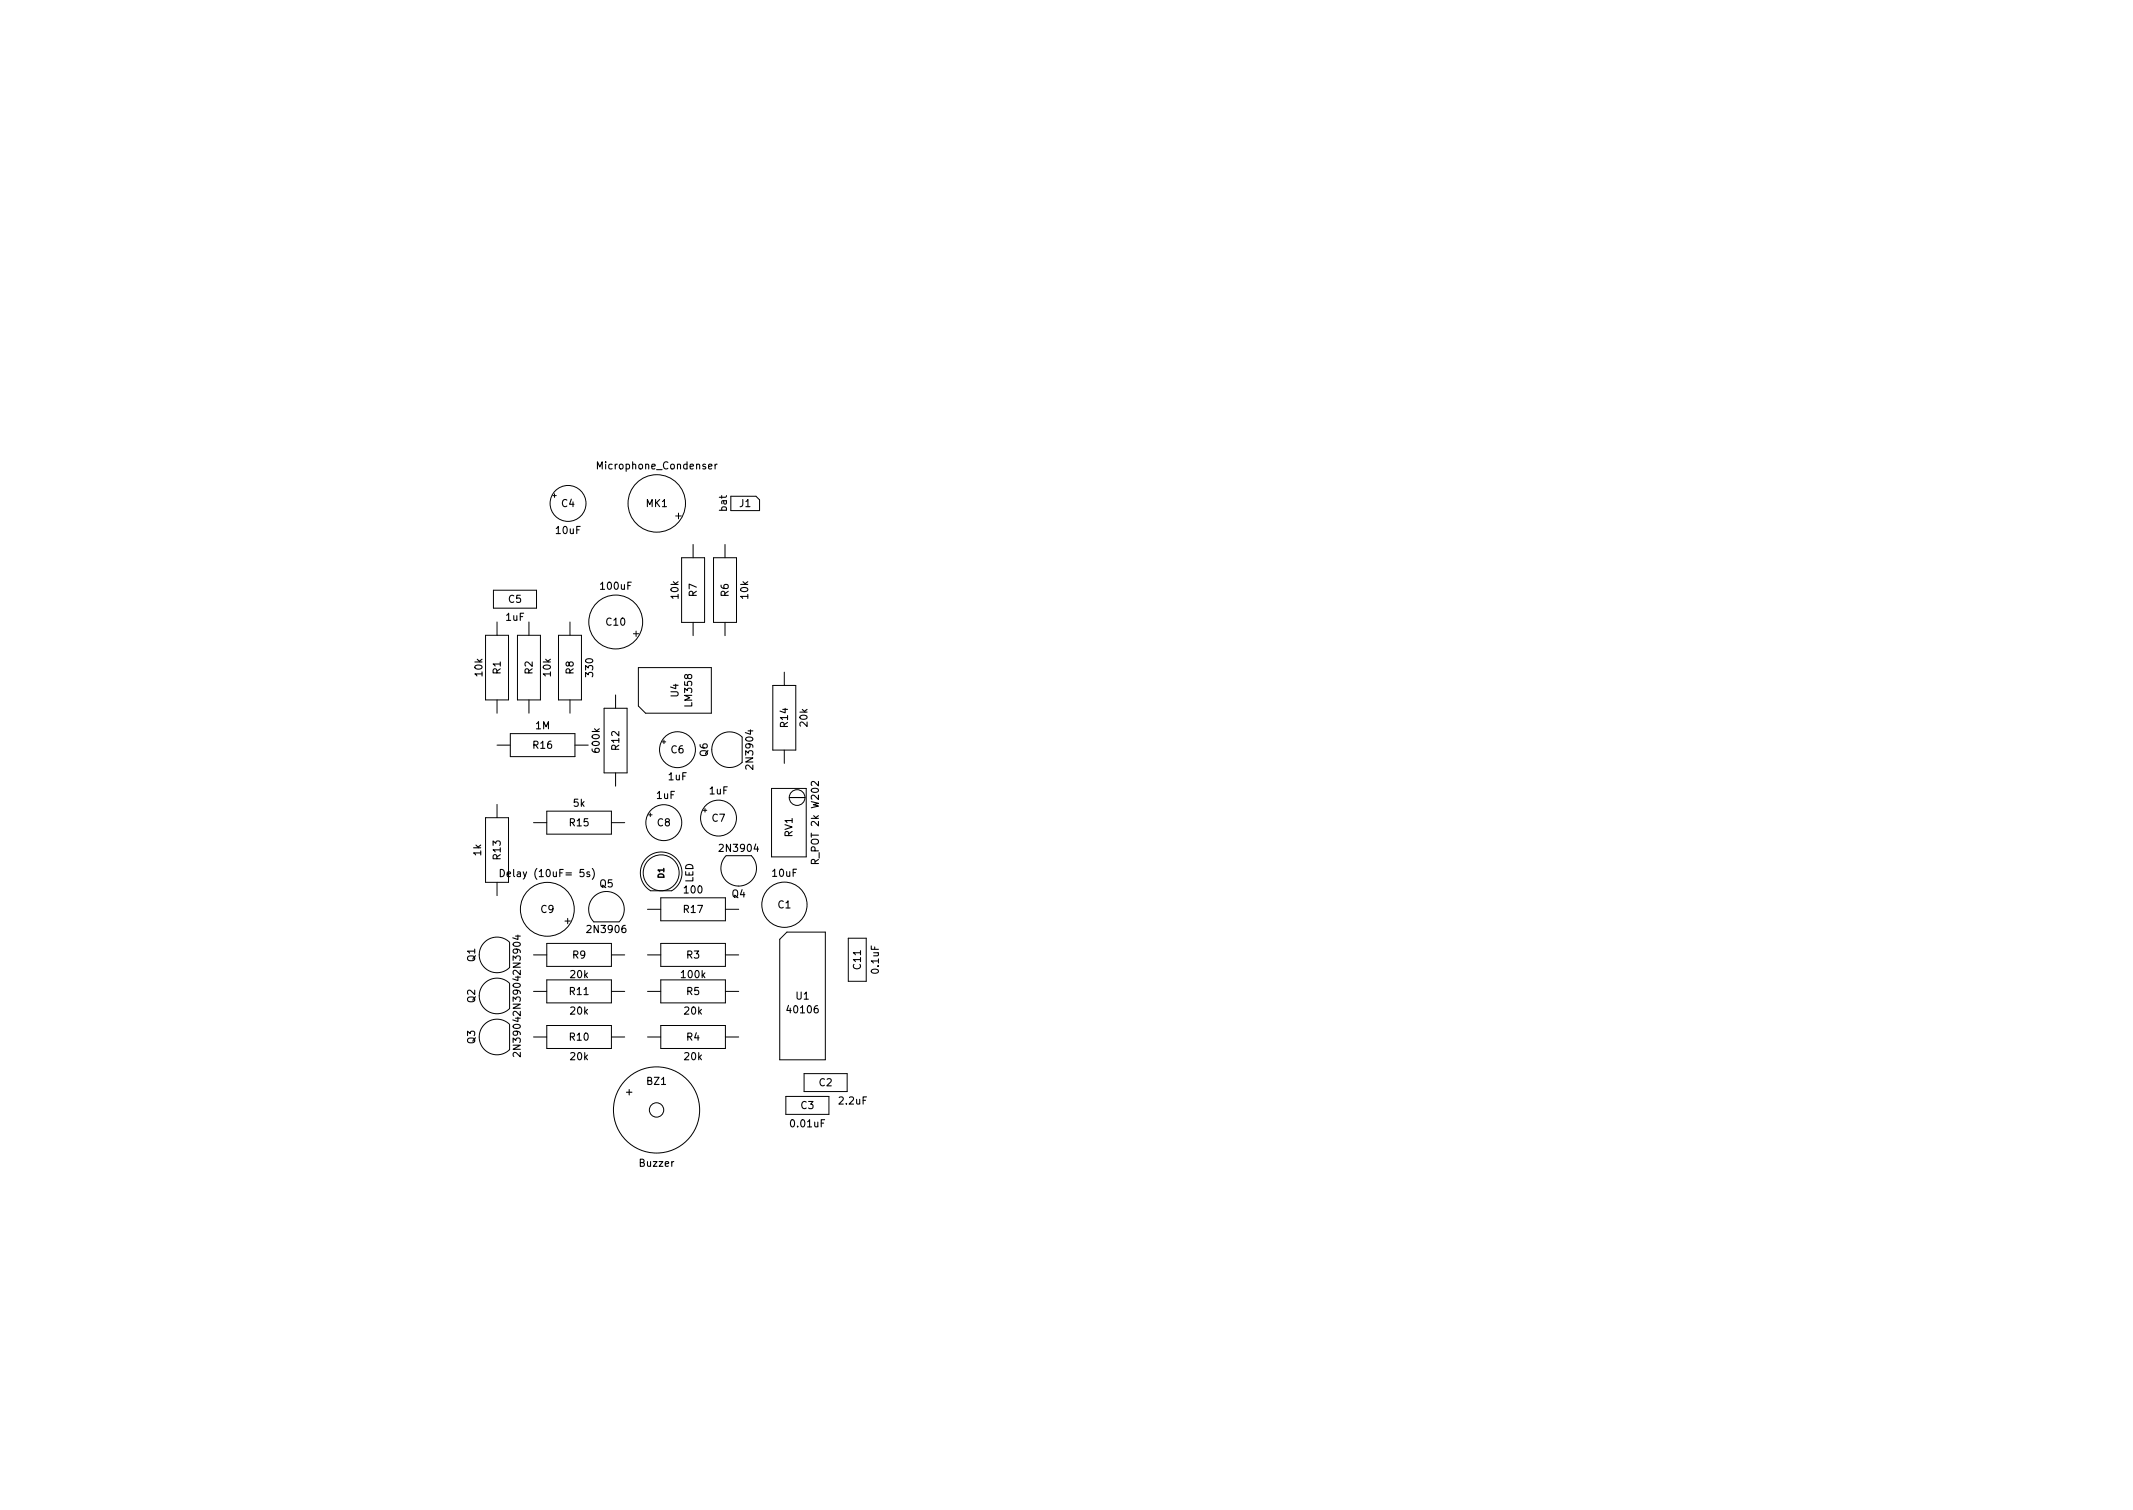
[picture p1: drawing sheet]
<svg xmlns="http://www.w3.org/2000/svg" width="297mm" height="210mm" viewBox="0 0 297 210" stroke-linecap="round" stroke-linejoin="round" font-family="sans-serif">
<defs><g id="words">
<g font-size="1.4">
<text x="83.5" y="65.3">Microphone_Condenser</text>
<text x="78.2" y="70.6">C4</text>
<text x="90" y="70.6">MK1</text>
<text x="101.2" y="71.1" transform="rotate(-90 101.2 71.1)">bat</text>
<text x="103" y="70.6">J1</text>
<text x="77.5" y="74.3">10uF</text>
<text x="70.8" y="83.9">C5</text>
<text x="83.7" y="82.1">100uF</text>
<text x="94.5" y="83.3" transform="rotate(-90 94.5 83.3)">10k</text>
<text x="97" y="83.1" transform="rotate(-90 97 83.1)">R7</text>
<text x="101.5" y="83.1" transform="rotate(-90 101.5 83.1)">R6</text>
<text x="104.2" y="83.3" transform="rotate(-90 104.2 83.3)">10k</text>
<text x="70.5" y="86.4">1uF</text>
<text x="84.5" y="87.1">C10</text>
<text x="67.2" y="94.1" transform="rotate(-90 67.2 94.1)">10k</text>
<text x="69.7" y="93.8" transform="rotate(-90 69.7 93.8)">R1</text>
<text x="74.2" y="93.8" transform="rotate(-90 74.2 93.8)">R2</text>
<text x="76.7" y="94.1" transform="rotate(-90 76.7 94.1)">10k</text>
<text x="79.9" y="93.8" transform="rotate(-90 79.9 93.8)">R8</text>
<text x="82.6" y="94.1" transform="rotate(-90 82.6 94.1)">330</text>
<text x="74.6" y="101.5">1M</text>
<text x="94.5" y="97" transform="rotate(-90 94.5 97)">U4</text>
<text x="96.4" y="98.3" transform="rotate(-90 96.4 98.3)">LM358</text>
<text x="109.7" y="101.2" transform="rotate(-90 109.7 101.2)">R14</text>
<text x="112.4" y="101.1" transform="rotate(-90 112.4 101.1)">20k</text>
<text x="74.3" y="104.3">R16</text>
<text x="83.5" y="104.7" transform="rotate(-90 83.5 104.7)">600k</text>
<text x="86.2" y="104.4" transform="rotate(-90 86.2 104.4)">R12</text>
<text x="93.5" y="104.9">C6</text>
<text x="98.5" y="105.3" transform="rotate(-90 98.5 105.3)">Q6</text>
<text x="104.9" y="106.8" transform="rotate(-90 104.9 106.8)">2N3904</text>
<text x="79.9" y="112.3">5k</text>
<text x="91.5" y="111.2">1uF</text>
<text x="93.1" y="108.6">1uF</text>
<text x="98.8" y="110.6">1uF</text>
<text x="67" y="119.1" transform="rotate(-90 67 119.1)">1k</text>
<text x="69.7" y="119.6" transform="rotate(-90 69.7 119.6)">R13</text>
<text x="79.4" y="115">R15</text>
<text x="91.5" y="115">C8</text>
<text x="99.2" y="114.4">C7</text>
<text x="100.4" y="118.6">2N3904</text>
<text x="110.4" y="116.5" transform="rotate(-90 110.4 116.5)">RV1</text>
<text x="114" y="119.9" transform="rotate(-90 114 119.9)">R_POT 2k W202</text>
<text x="70.7" y="122.1">Delay (10uF= 5s)</text>
<text x="83.5" y="123.6">Q5</text>
<text x="95.4" y="124.4">100</text>
<text x="96.5" y="122.9" transform="rotate(-90 96.5 122.9)">LED</text>
<text x="101.9" y="125">Q4</text>
<text x="107.6" y="122.1">10uF</text>
<text x="75.3" y="127.1">C9</text>
<text x="82" y="129.9">2N3906</text>
<text x="95.2" y="127.1">R17</text>
<text x="108.4" y="126.5">C1</text>
<text x="66.2" y="133.9" transform="rotate(-90 66.2 133.9)">Q1</text>
<text x="72.5" y="135.4" transform="rotate(-90 72.5 135.4)">2N3904</text>
<text x="79.5" y="136.2">20k</text>
<text x="79.8" y="133.5">R9</text>
<text x="95" y="136.2">100k</text>
<text x="95.6" y="133.5">R3</text>
<text x="119.9" y="134.9" transform="rotate(-90 119.9 134.9)">C11</text>
<text x="122.4" y="135.5" transform="rotate(-90 122.4 135.5)">0.1uF</text>
<text x="66.2" y="139.6" transform="rotate(-90 66.2 139.6)">Q2</text>
<text x="72.5" y="141.1" transform="rotate(-90 72.5 141.1)">2N3904</text>
<text x="79.4" y="138.5">R11</text>
<text x="79.5" y="141.3">20k</text>
<text x="95.4" y="141.3">20k</text>
<text x="95.6" y="138.5">R5</text>
<text x="109.8" y="141.1">40106</text>
<text x="110.9" y="139.2">U1</text>
<text x="66.2" y="145.3" transform="rotate(-90 66.2 145.3)">Q3</text>
<text x="72.5" y="146.8" transform="rotate(-90 72.5 146.8)">2N3904</text>
<text x="79.4" y="144.9">R10</text>
<text x="79.5" y="147.6">20k</text>
<text x="95.4" y="147.6">20k</text>
<text x="95.6" y="144.9">R4</text>
<text x="87.2" y="152.5">+</text>
<text x="90.1" y="151.1">BZ1</text>
<text x="111.5" y="154.4">C3</text>
<text x="114.1" y="151.2">C2</text>
<text x="116.9" y="153.8">2.2uF</text>
<text x="110.2" y="157">0.01uF</text>
<text x="89.1" y="162.5">Buzzer</text>
</g>
<text font-size="1.1" x="92.5" y="122.3" transform="rotate(-90 92.5 122.3)">D1</text>
</g></defs>
<g fill="none" stroke="#000" stroke-width=".14">
<path d="M77 69h.5M77.2 68.8v.5M94.1 71.8h.8M94.5 71.4v.8M94.9 77.7h3.2v9h-3.2zM96.5 75.8v1.9M99.4 77.7h3.2v9h-3.2zM101 75.8v1.9M101.8 69.1h3.5l.5 .5v1.5h-4zM67.6 88.5h3.2v9h-3.2zM68.7 82.2h6v2.5h-6zM69.2 86.6v1.9"/>
<path d="M69.2 97.5v1.8M72.1 88.5h3.2v9h-3.2zM73.7 86.6v1.9M73.7 97.5v1.8M77.8 88.5h3.2v9h-3.2zM79.4 86.6v1.9M79.4 97.5v1.8M84.1 98.6h3.2v9h-3.2zM85.7 96.8v1.8M88.2 88.2h.8M88.6 87.9v.7M88.9 93h10.2v6.3h-9.2l-1-1z"/>
<path d="M96.5 86.7v1.8M101 86.7v1.8M107.6 95.4h3.2v9h-3.2zM109.2 93.6v1.8M67.6 113.9h3.2v9h-3.2zM69.2 103.8h1.9M69.2 112v1.9M71.1 102.2h9v3.2h-9zM74.3 114.5h1.8M76.1 112.9h9v3.2h-9zM80.1 103.8h1.8M85.1 114.5h1.9"/>
<path d="M85.7 107.6v1.9M90 119.5a2.9 2.9 0 0 1 4.4 .2 2.9 2.9 0 0 1-.9 4.3h-2.9a2.9 2.9 0 0 1-.6-4.5zM90.3 113.5h.5M90.6 113.2v.5M92.2 103.3h.5M92.5 103.1v.5M97.9 112.8h.5M98.2 112.6v.5M101.1 119.1a2.48 2.48 0 0 0 0 3.6 2.48 2.48 0 0 0 3.5 0 2.48 2.48 0 0 0 0-3.6M101.1 119.1h3.5M103.4 102.6a2.48 2.48 0 0 0-3.6 0 2.48 2.48 0 0 0 0 3.5 2.48 2.48 0 0 0 3.6 0v-3.4M107.4 109.8h4.9v9.5h-4.9z"/>
<path d="M109.2 104.4v1.9M109.9 111.1h2.2M67.5 131.2a2.45 2.45 0 0 1 3.5 0v3.5a2.48 2.48 0 0 1-3.5 0 2.48 2.48 0 0 1 0-3.5zM69.2 122.9v1.8M71 136.9a2.48 2.48 0 0 0-3.5 0 2.48 2.48 0 0 0 0 3.5 2.48 2.48 0 0 0 3.5 0v-3.5M74.3 138h1.8M74.3 133h1.8M76.1 131.4h9v3.2h-9zM76.1 136.4h9v3.2h-9zM78.7 128.3h.7M79.1 127.9v.7M82.7 124.9a2.47 2.47 0 0 1 3.5 0 2.47 2.47 0 0 1 0 3.5h-3.5a2.48 2.48 0 0 1 0-3.5z"/>
<path d="M85.1 138h1.9M85.1 133h1.9M90.2 138h1.8M90.2 133h1.8M90.2 126.6h1.8M92 136.4h9v3.2h-9zM92 131.4h9v3.2h-9zM92 125h9v3.2h-9zM101 138h1.9M101 133h1.9M101 126.6h1.9M109.6 129.8h5.3v17.8h-6.3v-16.8z"/>
<path d="M118.1 130.6h2.5v6h-2.5zM71 142.6a2.48 2.48 0 0 0-3.5 0 2.48 2.48 0 0 0 0 3.5 2.48 2.48 0 0 0 3.5 0v-3.4M74.3 144.4h1.8M76.1 142.8h9v3.2h-9zM85.1 144.4h1.9M90.2 144.4h1.8M92 142.8h9v3.2h-9zM101 144.4h1.9M109.4 152.7h6v2.5h-6zM112 149.5h6v2.5h-6z"/>
<circle cx="79.1" cy="70.1" r="2.5"/>
<circle cx="91.5" cy="70.1" r="4"/>
<circle cx="85.7" cy="86.6" r="3.7"/>
<circle cx="92.4" cy="114.5" r="2.5"/>
<circle cx="94.3" cy="104.4" r="2.5"/>
<circle cx="100.1" cy="113.9" r="2.5"/>
<circle cx="111" cy="111.1" r="1.09"/>
<circle cx="76.2" cy="126.6" r="3.7"/>
<circle cx="92.1" cy="121.5" r="2.5"/>
<circle cx="109.2" cy="126" r="3.2"/>
<circle cx="91.4" cy="154.6" r="6"/>
<circle cx="91.4" cy="154.6" r="1"/>
</g>
<path d="M114 108.8v.6l-.7-.6-.3 .2 .1 .4M69.7 121.1a.51 .51 0 0 1 .5 .5 .51 .51 0 0 1-.5 .5zM82.5 120.9a1.15 1.15 0 0 1 0 1.5M113.5 120.2v-.4l-.2-.1h-.2l-.1 .5h1" fill="none" stroke="#000" stroke-width=".15"/>
<use href="#words"/>
</svg>
